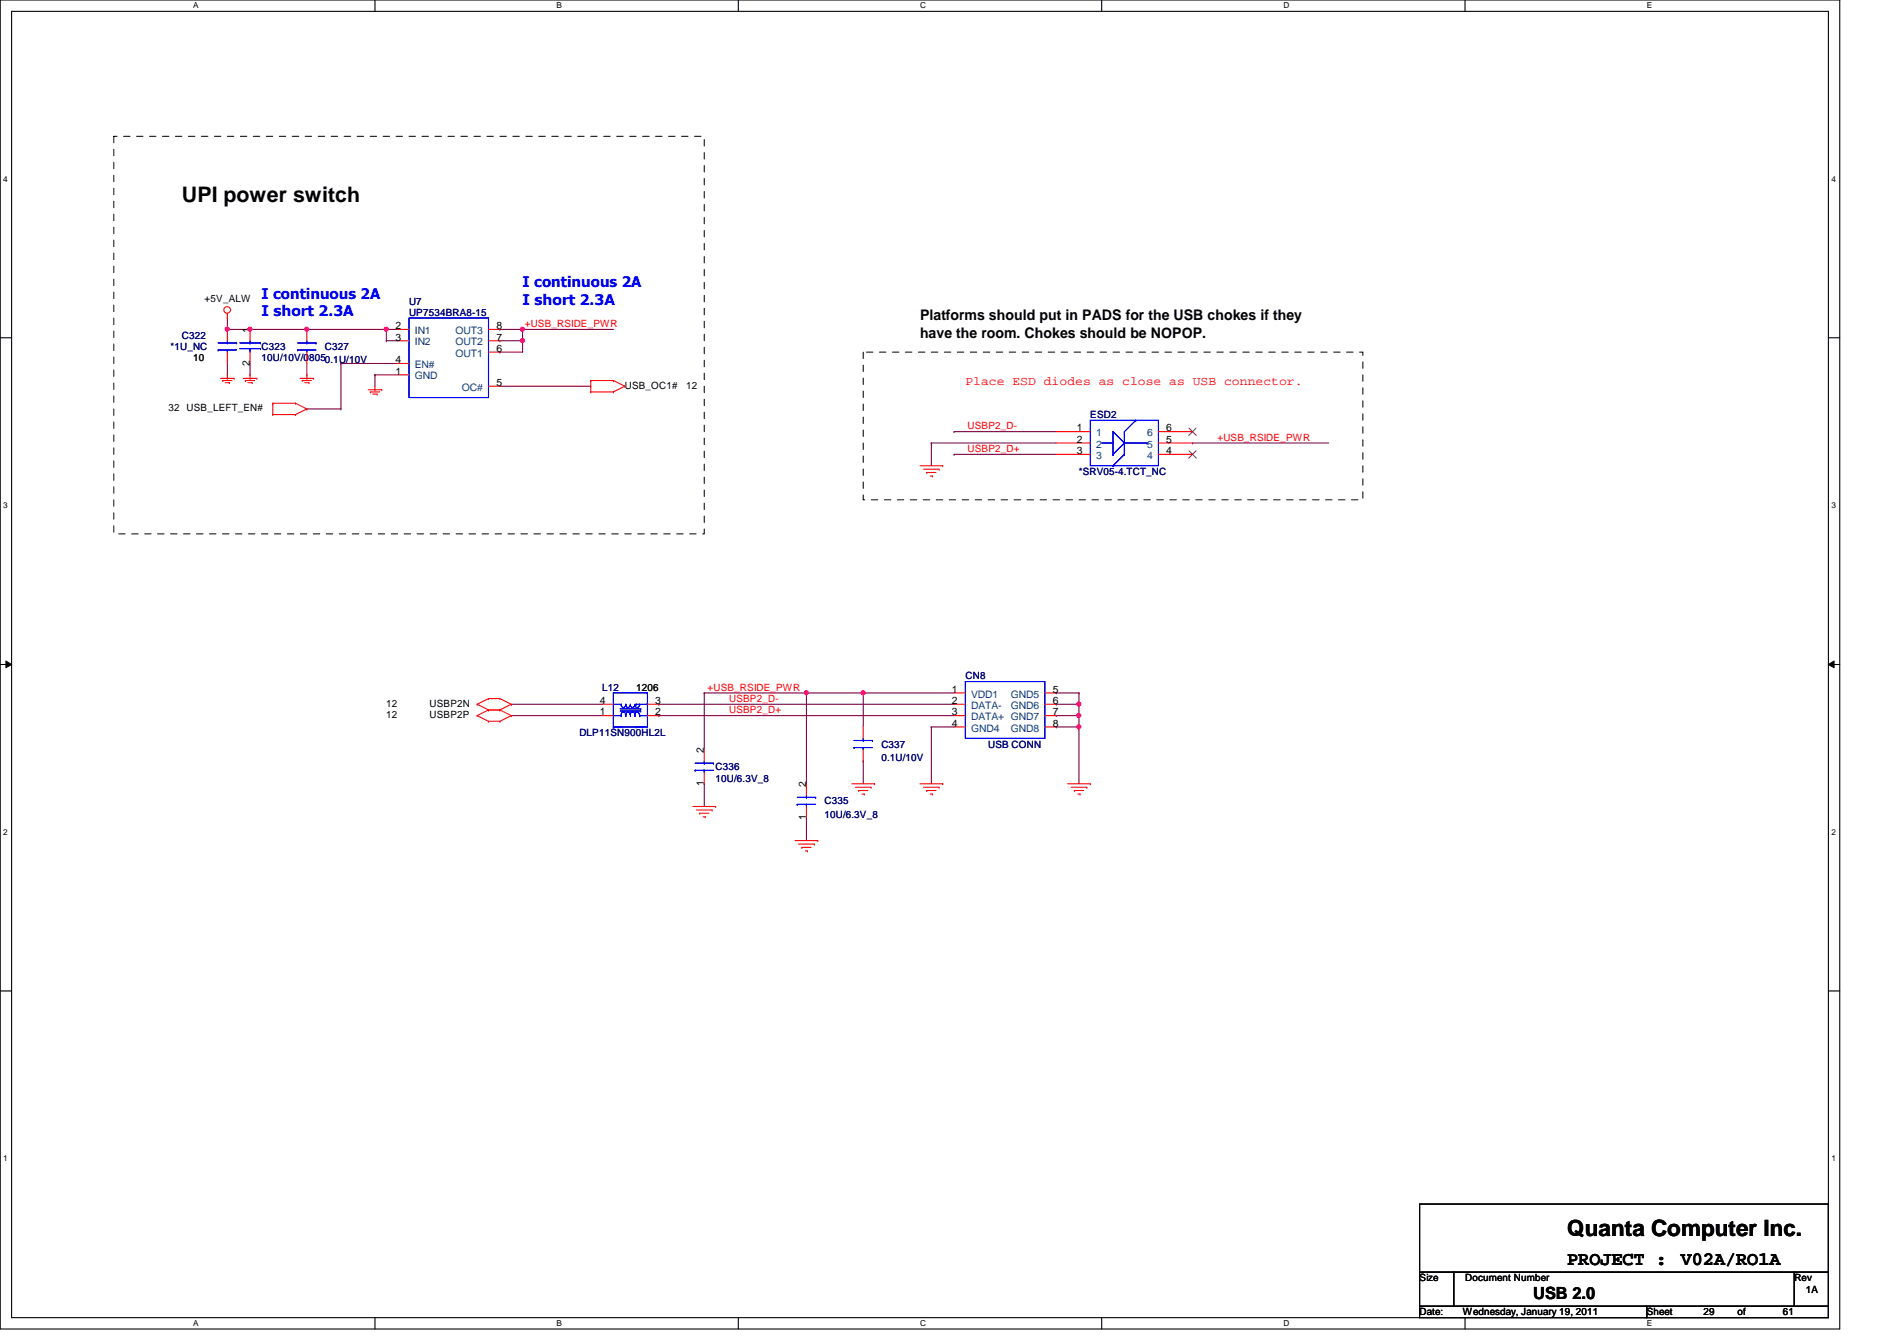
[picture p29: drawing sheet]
<svg xmlns="http://www.w3.org/2000/svg" width="297mm" height="210mm" viewBox="0 0 297 210" stroke-linecap="round" stroke-linejoin="round" font-family="sans-serif">
<defs><g id="words">
<text font-size="3.5" x="245.4" y="193.5">Quanta Computer Inc.</text>
<text font-size="3.3" x="28.5" y="31.6">UPI power switch</text>
<g font-size="3">
<text x="245.4" y="198.1">PROJECT :</text>
<text x="263.2" y="198.1">V02A/RO1A</text>
</g>
<text font-size="2.6" x="240.1" y="203.3">USB 2.0</text>
<g font-size="2.3" fill="#00f">
<text x="40.9" y="46.7">I continuous 2A</text>
<text x="81.8" y="45">I continuous 2A</text>
<text x="81.8" y="47.7">I short 2.3A</text>
<text x="40.9" y="49.5">I short 2.3A</text>
</g>
<g font-size="2.3">
<text x="144.1" y="50.1">Platforms should put in PADS for the USB chokes if they</text>
<text x="144.1" y="52.9">have the room. Chokes should be NOPOP.</text>
</g>
<text font-size="1.9" fill="#f00" x="151.2" y="60.2">Place ESD diodes as close as USB connector.</text>
<g font-size="1.6">
<text x="32" y="47.3">+5V_ALW</text>
<text x="39.1" y="52.1" transform="rotate(-90 39.1 52.1)">1</text>
<text x="61.9" y="51.5">2</text>
<text x="61.9" y="53.3">3</text>
<text x="77.7" y="53.3">7</text>
<text x="77.7" y="51.5">8</text>
<text x="30.3" y="56.6">10</text>
<text x="39.1" y="57.2" transform="rotate(-90 39.1 57.2)">2</text>
<text x="61.9" y="56.9">4</text>
<text x="61.9" y="58.6">1</text>
<text x="77.7" y="55.1">6</text>
<text x="26.4" y="64.4">32 USB_LEFT_EN#</text>
<text x="77.7" y="60.4">5</text>
<text x="97.8" y="60.8">USB_OC1#</text>
<text x="107.4" y="60.8">12</text>
<text x="168.6" y="67.5">1</text>
<text x="168.6" y="69.3">2</text>
<text x="168.6" y="71.1">3</text>
<text x="182.6" y="71.1">4</text>
<text x="182.6" y="69.3">5</text>
<text x="182.6" y="67.5">6</text>
<text x="60.5" y="112.4">12</text>
<text x="60.5" y="110.6">12</text>
<text x="67.3" y="112.4">USBP2P</text>
<text x="67.3" y="110.6">USBP2N</text>
<text x="93.9" y="112">1</text>
<text x="93.9" y="110.2">4</text>
<text x="99.6" y="108.1">1206</text>
<text x="102.6" y="112">2</text>
<text x="102.6" y="110.2">3</text>
<text x="149.1" y="108.4">1</text>
<text x="149.1" y="110.2">2</text>
<text x="149.1" y="112">3</text>
<text x="149.1" y="113.7">4</text>
<text x="164.8" y="108.4">5</text>
<text x="164.8" y="110.2">6</text>
<text x="164.8" y="112">7</text>
<text x="164.8" y="113.7">8</text>
<text x="110.2" y="117.9" transform="rotate(-90 110.2 117.9)">2</text>
<text x="110.2" y="123" transform="rotate(-90 110.2 123)">1</text>
<text x="126.2" y="123.2" transform="rotate(-90 126.2 123.2)">2</text>
<text x="126.2" y="128.4" transform="rotate(-90 126.2 128.4)">1</text>
<text x="222.3" y="200.6">Size</text>
<text x="229.4" y="200.6">Document Number</text>
<text x="281" y="200.6">Rev</text>
<text x="282.7" y="202.4">1A</text>
<text x="222.3" y="205.9">Date:</text>
<text x="229.1" y="205.9">Wednesday, January 19, 2011</text>
<text x="257.8" y="205.9">Sheet</text>
<text x="266.7" y="205.9">29</text>
<text x="272.1" y="205.9">of</text>
<text x="279.2" y="205.9">61</text>
</g>
<g font-size="1.6" fill="#000080">
<text x="64" y="47.7">U7</text>
<text x="28.5" y="53">C322</text>
<text x="64" y="49.4">UP7534BRA8-15</text>
<text x="26.7" y="54.8">*1U_NC</text>
<text x="40.9" y="54.8">C323</text>
<text x="40.9" y="56.6">10U/10V/08050.1U/10V</text>
<text x="50.9" y="54.8">C327</text>
<text x="170.7" y="65.4">ESD2</text>
<text x="168.9" y="74.3">*SRV05-4.TCT_NC</text>
<text x="151.2" y="106.3">CN8</text>
<text x="94.3" y="108.1">L12</text>
<text x="90.7" y="115.2">DLP11SN900HL2L</text>
<text x="138" y="117">C337</text>
<text x="138" y="119.1">0.1U/10V</text>
<text x="154.7" y="117">USB CONN</text>
<text x="112.1" y="120.6">C336</text>
<text x="112.1" y="122.3">10U/6.3V_8</text>
<text x="129.1" y="125.9">C335</text>
<text x="129.1" y="128">10U/6.3V_8</text>
</g>
<g font-size="1.6" fill="#004080">
<text x="64.9" y="52.3">IN1</text>
<text x="71.3" y="52.3">OUT3</text>
<text x="64.9" y="57.6">EN#</text>
<text x="64.9" y="59.4">GND</text>
<text x="64.9" y="54.1">IN2</text>
<text x="71.3" y="55.8">OUT1</text>
<text x="71.3" y="54.1">OUT2</text>
<text x="72.3" y="61.2">OC#</text>
<text x="171.6" y="68.3">1</text>
<text x="171.6" y="70.1">2</text>
<text x="171.6" y="71.8">3</text>
<text x="179.6" y="71.8">4</text>
<text x="179.6" y="70.1">5</text>
<text x="179.6" y="68.3">6</text>
<text x="152.1" y="109.2">VDD1</text>
<text x="152.1" y="111">DATA-</text>
<text x="152.1" y="112.7">DATA+ GND7</text>
<text x="158.3" y="109.2">GND5</text>
<text x="158.3" y="111">GND6</text>
<text x="152.1" y="114.5">GND4</text>
<text x="158.3" y="114.5">GND8</text>
</g>
<g font-size="1.6" fill="#f00">
<text x="82.2" y="51.2">+USB_RSIDE_PWR</text>
<text x="151.5" y="70.8">USBP2_D+</text>
<text x="151.5" y="67.2">USBP2_D-</text>
<text x="190.6" y="69">+USB_RSIDE_PWR</text>
<text x="110.8" y="108.1">+USB_RSIDE_PWR</text>
<text x="114.2" y="111.7">USBP2_D+</text>
<text x="114.2" y="109.9">USBP2_D-</text>
</g>
<g font-size="1.3">
<text x="30.3" y="1.3">A</text>
<text x="87.2" y="1.3">B</text>
<text x="144.1" y="1.3">C</text>
<text x="201" y="1.3">D</text>
<text x="257.8" y="1.3">E</text>
<text x=".5" y="28.4">4</text>
<text x="286.8" y="28.4">4</text>
<text x=".5" y="79.5">3</text>
<text x="286.8" y="79.5">3</text>
<text x=".5" y="130.7">2</text>
<text x="286.8" y="130.7">2</text>
<text x=".5" y="181.8">1</text>
<text x="286.8" y="181.8">1</text>
<text x="30.3" y="207.6">A</text>
<text x="87.2" y="207.6">B</text>
<text x="144.1" y="207.6">C</text>
<text x="201" y="207.6">D</text>
<text x="257.8" y="207.6">E</text>
</g>
</g></defs>
<path d="M0 0h288.1v208h-288.1zM1.8 1.8h284.5v204.4h-284.5z" fill="none" stroke="#000" stroke-width=".17"/>
<g fill="#fff">
<path d="M30.3 .2h.8v1.4h-.8z"/>
<path d="M30.3 206.4h.8v1.4h-.8z"/>
</g>
<path d="M58.7 0v1.8M58.7 206.2v1.8" fill="none" stroke="#000" stroke-width=".17"/>
<g fill="#fff">
<path d="M87.2 .2h.8v1.4h-.8z"/>
<path d="M87.2 206.4h.8v1.4h-.8z"/>
</g>
<path d="M115.6 0v1.8M115.6 206.2v1.8" fill="none" stroke="#000" stroke-width=".17"/>
<g fill="#fff">
<path d="M144.1 .2h.8v1.4h-.8z"/>
<path d="M144.1 206.4h.8v1.4h-.8z"/>
</g>
<path d="M172.5 0v1.8M172.5 206.2v1.8" fill="none" stroke="#000" stroke-width=".17"/>
<g fill="#fff">
<path d="M201 .2h.8v1.4h-.8z"/>
<path d="M201 206.4h.8v1.4h-.8z"/>
</g>
<path d="M229.4 0v1.8M229.4 206.2v1.8" fill="none" stroke="#000" stroke-width=".17"/>
<g fill="#fff">
<path d="M257.8 .2h.9v1.4h-.9z"/>
<path d="M257.8 206.4h.9v1.4h-.9z"/>
<path d="M.5 27.3h.7v1.4h-.7z"/>
<path d="M286.8 27.3h.6v1.4h-.6z"/>
<path d="M.5 78.4h.7v1.4h-.7z"/>
<path d="M286.8 78.4h.6v1.4h-.6z"/>
</g>
<path d="M0 52.9h1.8M286.3 52.9h1.8" fill="none" stroke="#000" stroke-width=".17"/>
<g fill="#fff">
<path d="M.5 129.5h.7v1.4h-.7z"/>
<path d="M286.8 129.5h.6v1.4h-.6z"/>
</g>
<path d="M0 104h1.8M286.3 104h1.8" fill="none" stroke="#000" stroke-width=".17"/>
<path d="M.9 103.5l.9 .5-.9 .5zM286.3 104l.9-.5v1z" fill="#000"/>
<path d="M.9 103.5l.9 .5-.9 .5zM286.3 104l.9-.5v1z" fill="none" stroke="#000" stroke-width=".16"/>
<g fill="#fff">
<path d="M.5 180.6h.7v1.4h-.7z"/>
<path d="M286.8 180.6h.6v1.4h-.6z"/>
</g>
<path d="M0 155.1h1.8M286.3 155.1h1.8" fill="none" stroke="#000" stroke-width=".17"/>
<path d="M110.3 108.5h.1M110.3 108.5v8.8M165.4 113.8h.1M165.4 113.8h3.5M168.9 113.8h.1M168.9 113.8v8.9" fill="none" stroke="#800040" stroke-width=".17"/>
<circle cx="168.9" cy="113.8" r=".32" fill="#f0f"/>
<circle cx="168.9" cy="113.8" r=".32" fill="none" stroke="#f0f" stroke-width=".17"/>
<path d="M165.4 112h.1M165.4 112h3.5M168.9 112h.1M168.9 112v1.8" fill="none" stroke="#800040" stroke-width=".17"/>
<circle cx="168.9" cy="112" r=".32" fill="#f0f"/>
<circle cx="168.9" cy="112" r=".32" fill="none" stroke="#f0f" stroke-width=".17"/>
<path d="M165.4 110.2h.1M165.4 110.2h3.5" fill="none" stroke="#800040" stroke-width=".17"/>
<circle cx="168.9" cy="110.2" r=".32" fill="#f0f"/>
<circle cx="168.9" cy="110.2" r=".32" fill="none" stroke="#f0f" stroke-width=".17"/>
<path d="M135.2 108.5h.1M135.2 108.5h14.2M135.2 108.5v5.3M145.8 113.8h.1M145.8 113.8h3.6M145.8 113.8v8.9M165.4 108.5h.1M165.4 108.5h3.5M168.9 110.2h.1M168.9 108.5h.1M168.9 108.5v3.5" fill="none" stroke="#800040" stroke-width=".17"/>
<circle cx="135.1" cy="108.4" r=".32" fill="#f0f"/>
<circle cx="135.1" cy="108.4" r=".32" fill="none" stroke="#f0f" stroke-width=".17"/>
<path d="M126.3 108.5h.1M126.3 108.5h8.9" fill="none" stroke="#800040" stroke-width=".17"/>
<circle cx="126.3" cy="108.4" r=".32" fill="#f0f"/>
<circle cx="126.3" cy="108.4" r=".32" fill="none" stroke="#f0f" stroke-width=".17"/>
<g fill="none" stroke="#800040" stroke-width=".17">
<path d="M35.6 51.6h.1M35.6 49.8v1.8M60.5 51.6h.1M60.5 51.6h1.8M80 112h.1M80 110.2h.1M80 112h14.3M80 110.2h14.3M103.2 112h.1M103.2 110.2h.1M103.2 112h46.2M103.2 110.2h46.2"/>
<path d="M110.3 108.5h.1M110.3 108.5h16M126.3 108.5h.1M126.3 108.5v14.2M135.2 119.1h.1M135.2 119.1v3.6M110.3 122.7h.1M110.3 122.7v3.5M126.3 128h.1M126.3 128v3.6"/>
</g>
<circle cx="60.5" cy="51.5" r=".32" fill="#f0f"/>
<circle cx="60.5" cy="51.5" r=".32" fill="none" stroke="#f0f" stroke-width=".17"/>
<path d="M48 51.6h.1M48 51.6h12.5M60.5 53.3h.1M60.5 51.6h.1M60.5 53.3h1.8M60.5 51.6v1.7" fill="none" stroke="#800040" stroke-width=".17"/>
<circle cx="48" cy="51.5" r=".32" fill="#f0f"/>
<circle cx="48" cy="51.5" r=".32" fill="none" stroke="#f0f" stroke-width=".17"/>
<path d="M35.6 51.6h.1M35.6 51.6h3.6M53.4 56.9h.1M53.4 56.9v7.1M53.4 56.9h8.9M53.4 64h.1" fill="none" stroke="#800040" stroke-width=".17"/>
<circle cx="35.6" cy="51.5" r=".32" fill="#f0f"/>
<circle cx="35.6" cy="51.5" r=".32" fill="none" stroke="#f0f" stroke-width=".17"/>
<path d="M39.2 51.6h.1M39.2 51.6h8.8" fill="none" stroke="#800040" stroke-width=".17"/>
<circle cx="39.1" cy="51.5" r=".32" fill="#f0f"/>
<circle cx="39.1" cy="51.5" r=".32" fill="none" stroke="#f0f" stroke-width=".17"/>
<path d="M58.7 58.7h.1M58.7 58.7v1.8M78.3 51.6h.1M78.3 51.6h17.8M81.8 51.6h.1M81.8 51.6v1.7" fill="none" stroke="#800040" stroke-width=".17"/>
<circle cx="81.8" cy="53.3" r=".32" fill="#f0f"/>
<circle cx="81.8" cy="53.3" r=".32" fill="none" stroke="#f0f" stroke-width=".17"/>
<circle cx="81.8" cy="51.5" r=".32" fill="#f0f"/>
<circle cx="81.8" cy="51.5" r=".32" fill="none" stroke="#f0f" stroke-width=".17"/>
<g fill="none" stroke="#800040" stroke-width=".17">
<path d="M35.6 58.7h.1M35.6 56.9v1.8M39.2 58.7h.1M39.2 56.9v1.8M48 58.7h.1M48 56.9v1.8M58.7 58.7h.1M58.7 58.7h3.6M78.3 55.1h.1M78.3 53.3h.1M78.3 53.3h3.5M81.8 53.3h.1"/>
<path d="M81.8 53.3v1.8h-3.5M48 64h.1M48 64h5.4M78.3 60.5h14.2M92.5 60.5h.1M145.8 69.3h.1M145.8 69.3v3.6M145.8 69.3h19.6M149.4 71.1h.1M149.4 67.6h.1M149.4 71.1h16M149.4 67.6h16"/>
<path d="M186.7 69.3h.1M186.7 69.3h21.4"/>
</g>
<g fill="none" stroke="#f00" stroke-width=".17">
<path d="M34.5 59.2h2.2M34.9 59.6h.1M34.9 59.6h1.4M35.3 59.9h.6M35.6 49.8h.1M35.6 59.2h.1M35.6 49.1v.7M35.6 51.6v1.7M35.6 55.1v1.8M35.6 58.7v.5M35.9 59.9h.1M36.7 59.2h.1"/>
<path d="M38.1 59.2h2.1M38.4 59.6h.1M38.4 59.6h1.5M38.8 59.9h.7M39.2 59.2h.1M39.2 51.6v1.7M39.2 55.1v1.8M39.2 58.7v.5M39.5 59.9h.1M40.2 59.2h.1M47 59.2h2.1M47.3 59.6h.1"/>
<path d="M47.3 59.6h1.5M47.7 59.9h.7M48 59.2h.1M48 51.6v1.7M48 55.1v1.8M48 58.7v.5M48.4 59.9h.1M49.1 59.2h.1M62.3 51.6h1.7M62.3 56.9h1.7M62.3 58.7h1.7M62.3 53.3h1.7"/>
<path d="M76.5 51.6h1.8M76.5 55.1h1.8M76.5 53.3h1.8M92.5 59.6h.1M92.5 59.6v1.7M92.5 59.6h3.6M96.1 59.6h.1M96.1 59.6l1.7 .9M42.7 64.9h.1M42.7 63.1h.1M42.7 63.1h3.6M42.7 64.9h3.6"/>
<path d="M42.7 63.1v1.8M46.3 63.1h.1M46.3 64.9h.1M46.3 63.1l1.7 .9M48 64h.1M48 64l-1.7 .9M57.7 61h2.1M58 61.3h.1M58 61.3h1.4M58.4 61.7h.7M58.7 61h.1M58.7 60.5v.5"/>
<path d="M59.1 61.7h.1M59.8 61h.1M76.5 60.5h1.8M92.5 61.3h.1M92.5 61.3h3.6M96.1 61.3h.1M97.8 60.5h.1M97.8 60.5l-1.7 .8M144.1 72.9h3.5M144.6 73.4h2.5M145.1 74h.1M145.1 74h1.5"/>
<path d="M145.7 74.5h.3M146 74.5h.1M147.1 73.4h.1M147.6 72.9h.1M165.4 67.6h5.3M165.4 69.3h5.3M165.4 71.1h5.3M181.4 67.6h5.3M181.4 69.3h5.3M181.4 71.1h5.3M74.7 112h.1M74.7 110.2h.1"/>
<path d="M74.7 112l1.8 .9M74.7 110.2l1.8 .9M76.5 112.9h.1M76.5 111.1h.1M76.5 109.3h.1M76.5 112.9h1.8M76.5 111.1l-1.8 .9M76.5 111.1h1.8M76.5 109.3l-1.8 .9M76.5 109.3h1.8M78.3 112.9h.1M78.3 111.1h.1"/>
<path d="M78.3 109.3h.1M78.3 111.1l1.7 .9M78.3 109.3l1.7 .9M80 112h.1M80 110.2h.1M80 112l-1.7 .9M80 110.2l-1.7 .9M94.3 110.2h1.8M94.3 112h1.8M101.4 110.2h1.8M101.4 112h1.8M110.3 117.3v1.8"/>
<path d="M135.2 113.8v1.8M135.2 117.3v1.8M149.4 108.5h1.8M149.4 110.2h1.8M149.4 112h1.8M149.4 113.8h1.8M163.6 108.5h1.8M163.6 110.2h1.8M163.6 112h1.8M163.6 113.8h1.8M108.5 126.2h3.6M109 126.8h2.5"/>
<path d="M109.6 127.3h.1M109.6 127.3h1.4M110.1 127.8h.3M110.3 120.9v1.8M110.4 127.8h.1M111.5 126.8h.1M112.1 126.2h.1M124.5 131.6h3.6M125 132.1h2.5M125.6 132.6h.1M125.6 132.6h1.4M126.1 133.2h.3"/>
<path d="M126.3 122.7v1.8M126.3 126.2v1.8M126.4 133.2h.1M127.5 132.1h.1M128.1 131.6h.1M133.4 122.7h3.5M133.9 123.2h2.5M134.4 123.7h.1M134.4 123.7h1.5M135 124.3h.3M135.3 124.3h.1M136.4 123.2h.1"/>
<path d="M136.9 122.7h.1M144.1 122.7h3.5M144.6 123.2h2.5M145.1 123.7h.1M145.1 123.7h1.5M145.7 124.3h.3M146 124.3h.1M147.1 123.2h.1M147.6 122.7h.1M167.2 122.7h3.5M167.7 123.2h2.5M168.2 123.7h.1"/>
<path d="M168.2 123.7h1.5M168.8 124.3h.3M169.1 124.3h.1M170.2 123.2h.1M170.7 122.7h.1"/>
<circle cx="35.6" cy="48.5" r=".52"/>
</g>
<path d="M222.3 188.5h64v10.6h-64zM222.3 199.1h5.3v5.4h-5.3zM227.6 199.1h53.4v5.4h-53.4zM281 199.1h5.3v5.4h-5.3zM222.3 204.5h35.5v1.7h-35.5zM257.8 204.5h28.5v1.7h-28.5z" fill="none" stroke="#000" stroke-width=".17"/>
<path d="M17.8 21.3h92.5v62.3h-92.5zM135.2 55.1h78.2v23.1h-78.2z" fill="none" stroke="#000" stroke-width=".16" stroke-dasharray="1 1 1 1 1 1 1 1"/>
<g fill="none" stroke="#00f" stroke-width=".17">
<path d="M34.2 54.8h.1M34.2 53.7h2.8M34.2 54.8h2.8M35.6 53.7h.1M35.6 54.8h.1M35.6 53.3v.4M35.6 54.8v.3M37 53.7h.1M37.5 54.6h3.3M37.5 53.7h3.3M39.2 53.7h.1M39.2 54.6h.1"/>
<path d="M39.2 53.3v.4M39.2 54.6v.5M40.8 54.6h.1M40.8 53.7h.1M46.6 54.8h.1M46.6 53.7h2.9M46.6 54.8h2.9M48 53.7h.1M48 54.8h.1M48 53.3v.4M48 54.8v.3M49.5 53.7h.1"/>
<path d="M64 49.8h12.5v12.4h-12.5zM170.7 65.8h10.7v7.1h-10.7zM172.5 69.3h1.8M174.3 72.9h.1M174.3 69.3h.1M174.3 71.1h.1M176.1 71.1h.1M176.1 69.3h.1M176.1 71.1l-1.8 1.8M176.1 69.3h3.5M176.1 69.3l-1.8-1.7v3.5M176.1 69.3l-1.8 1.8"/>
<path d="M177.8 65.8h.1M177.8 65.8l-1.7 1.8v3.5M179.6 69.3h.1M96.1 108.5h5.3v5.3h-5.3zM96.1 113.8h.1M96.1 112h.1M96.1 110.2h.1M96.1 110.2h1.2M96.1 112h1.2M96.1 113.8h1.2M97.1 111h3.2M97.1 111.3h3.2"/>
<path d="M97.3 112h.1M97.3 110.2h.1M97.3 110.2a.35 .35 0 0 0 .2 .5 .35 .35 0 0 0 .5-.3M97.9 111.8h.1a.34 .34 0 0 0-.4-.3 .34 .34 0 0 0-.3 .3v.2M98 112h.1M98 110.2h.1M98 110.2a.35 .35 0 0 0 .2 .5 .35 .35 0 0 0 .5-.3M98.6 111.8h.1a.34 .34 0 0 0-.4-.3 .34 .34 0 0 0-.3 .3v.2M98.7 112h.1M98.7 110.2h.1M98.7 110.2a.35 .35 0 0 0 .3 .5 .35 .35 0 0 0 .4-.3M99.4 111.8a.34 .34 0 0 0-.4-.3 .34 .34 0 0 0-.3 .3v.2"/>
<path d="M99.4 112h.1M99.4 110.2h.1M99.4 110.2a.35 .35 0 0 0 .3 .5 .35 .35 0 0 0 .4-.3M99.6 110.2h.1M99.6 113.8h.1M99.6 110.2h1.8M99.6 113.8h1.2M100.1 111.8a.34 .34 0 0 0-.3-.3 .34 .34 0 0 0-.4 .3v.2M100.2 112h.1M100.2 110.2h.1M100.2 110.2v.2M100.2 111.8v.2"/>
<path d="M100.2 112h1.2M100.3 111h.1M100.3 111.3h.1M108.8 119.5h2.9M110.3 119.5h.1M110.3 119.1v.4M111.7 119.5h.1M133.7 117h.1M133.7 117h2.9M133.7 115.9h2.9M135.2 115.9h.1M135.2 117h.1"/>
<path d="M135.2 115.6v.3M135.2 117v.3M136.6 115.9h.1M151.2 106.7h12.4v8.9h-12.4zM108.8 120.6h.1M108.8 120.6h2.9M110.3 120.6h.1M110.3 120.6v.3M124.8 125.9h.1M124.8 124.8h2.9M124.8 125.9h2.9M126.3 125.9h.1"/>
<path d="M126.3 124.8h.1M126.3 124.5v.3M126.3 125.9v.3M127.7 124.8h.1"/>
</g>
<path d="M186.2 70.6l1.1 1.1M186.2 67l1.1 1.2M187.3 70.6l-1.2 1.1M187.3 67l-1.2 1.2" fill="none" stroke="#804000" stroke-width=".16"/>
<circle cx="168.9" cy="113.8" r=".32" fill="#f0f"/>
<circle cx="168.9" cy="113.8" r=".32" fill="none" stroke="#f0f" stroke-width=".17"/>
<circle cx="168.9" cy="112" r=".32" fill="#f0f"/>
<circle cx="168.9" cy="112" r=".32" fill="none" stroke="#f0f" stroke-width=".17"/>
<circle cx="168.9" cy="110.2" r=".32" fill="#f0f"/>
<circle cx="168.9" cy="110.2" r=".32" fill="none" stroke="#f0f" stroke-width=".17"/>
<circle cx="135.1" cy="108.4" r=".32" fill="#f0f"/>
<circle cx="135.1" cy="108.4" r=".32" fill="none" stroke="#f0f" stroke-width=".17"/>
<circle cx="126.3" cy="108.4" r=".32" fill="#f0f"/>
<circle cx="126.3" cy="108.4" r=".32" fill="none" stroke="#f0f" stroke-width=".17"/>
<circle cx="60.5" cy="51.5" r=".32" fill="#f0f"/>
<circle cx="60.5" cy="51.5" r=".32" fill="none" stroke="#f0f" stroke-width=".17"/>
<circle cx="48" cy="51.5" r=".32" fill="#f0f"/>
<circle cx="48" cy="51.5" r=".32" fill="none" stroke="#f0f" stroke-width=".17"/>
<circle cx="35.6" cy="51.5" r=".32" fill="#f0f"/>
<circle cx="35.6" cy="51.5" r=".32" fill="none" stroke="#f0f" stroke-width=".17"/>
<circle cx="39.1" cy="51.5" r=".32" fill="#f0f"/>
<circle cx="39.1" cy="51.5" r=".32" fill="none" stroke="#f0f" stroke-width=".17"/>
<circle cx="81.8" cy="53.3" r=".32" fill="#f0f"/>
<circle cx="81.8" cy="53.3" r=".32" fill="none" stroke="#f0f" stroke-width=".17"/>
<circle cx="81.8" cy="51.5" r=".32" fill="#f0f"/>
<circle cx="81.8" cy="51.5" r=".32" fill="none" stroke="#f0f" stroke-width=".17"/>
<use href="#words"/>
</svg>
